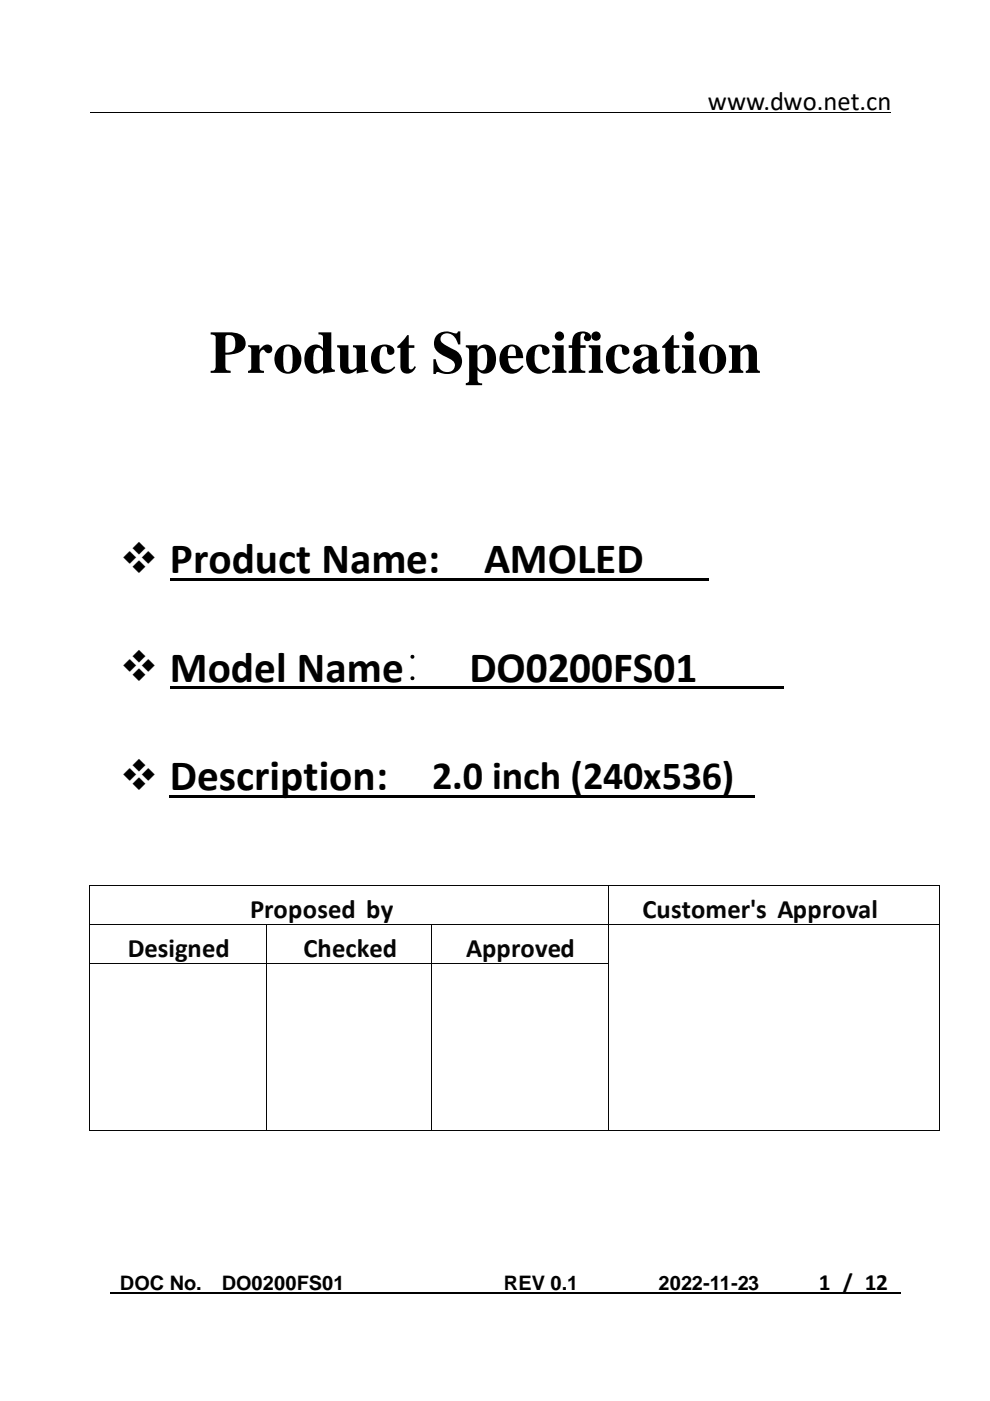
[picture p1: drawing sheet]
<svg xmlns="http://www.w3.org/2000/svg" width="210mm" height="297mm" viewBox="0 0 210 297" stroke-linecap="round" stroke-linejoin="round" font-family="sans-serif">
<defs><g id="words">
<text font-size="12.7" x="44.5" y="79.1">Product Specification</text>
<g font-size="9.2">
<text x="25.4" y="121.4">❖ Product Name:</text>
<text x="102.7" y="121.6">AMOLED</text>
<text x="25.4" y="144.4">❖ Model Name： DO0200FS01</text>
<text x="25.4" y="167.4">❖ Description:</text>
</g>
<text font-size="8.5" x="91.6" y="167.3">2.0 inch (240x536)</text>
<text font-size="5.6" x="150.1" y="23.3">www.dwo.net.cn</text>
<g font-size="5.6" fill="#040505">
<text x="53.1" y="194.7">Proposed by</text>
<text x="136.3" y="194.7">Customer's Approval</text>
<text x="27.1" y="202.9">Designed</text>
<text x="64.4" y="202.9">Checked</text>
<text x="98.8" y="202.9">Approved</text>
</g>
<text font-size="4.9" x="173.7" y="273.5">1 / 12</text>
<g font-size="4.2">
<text x="25.4" y="273.5">DOC No.</text>
<text x="47" y="273.5">DO0200FS01</text>
<text x="106.9" y="273.5">REV 0.1</text>
<text x="139.7" y="273.5">2022-11-23</text>
</g>
</g></defs>
<path d="M19.1 23.8h169.8" fill="none" stroke="#000" stroke-width=".21"/>
<path d="M23.3 274.1h167.8" fill="none" stroke="#000" stroke-width=".42"/>
<g fill="#000">
<path d="M36 122.5h114.2v.6h-114.2z" fill-rule="evenodd"/>
<path d="M36 145.6h130.2v.5h-130.2z" fill-rule="evenodd"/>
<path d="M36 168.6h124.1v.5h-124.1z" fill-rule="evenodd"/>
</g>
<g fill="#040505">
<path d="M18.9 187.8l.2 .1z" fill-rule="evenodd"/>
<path d="M18.9 187.8l.2 .1z" fill-rule="evenodd"/>
</g>
<path d="M19.1 187.8h110" fill="none" stroke="#040505" stroke-width=".21"/>
<path d="M129.1 187.8l.1 .1z" fill-rule="evenodd" fill="#040505"/>
<path d="M129.2 187.8h69.9" fill="none" stroke="#040505" stroke-width=".21"/>
<g fill="#040505">
<path d="M199.1 187.8l.1 .1z" fill-rule="evenodd"/>
<path d="M199.1 187.8l.1 .1z" fill-rule="evenodd"/>
</g>
<path d="M19 187.9v8.1M129.1 187.9v8.1M199.2 187.9v8.1" fill="none" stroke="#040505" stroke-width=".21"/>
<path d="M18.9 196l.2 .1z" fill-rule="evenodd" fill="#040505"/>
<path d="M19.1 196h37.4" fill="none" stroke="#040505" stroke-width=".21"/>
<path d="M56.5 196l.1 .1z" fill-rule="evenodd" fill="#040505"/>
<path d="M56.6 196h34.9" fill="none" stroke="#040505" stroke-width=".21"/>
<path d="M91.5 196l.1 .1z" fill-rule="evenodd" fill="#040505"/>
<path d="M91.6 196h37.5" fill="none" stroke="#040505" stroke-width=".21"/>
<path d="M129.1 196l.1 .1z" fill-rule="evenodd" fill="#040505"/>
<path d="M129.2 196h69.9" fill="none" stroke="#040505" stroke-width=".21"/>
<path d="M199.1 196l.1 .1z" fill-rule="evenodd" fill="#040505"/>
<path d="M19 196.1v8M56.6 196.1v8M91.6 196.1v8M129.1 196.1v8M199.2 196.1v8" fill="none" stroke="#040505" stroke-width=".21"/>
<path d="M18.9 204.1l.2 .2z" fill-rule="evenodd" fill="#040505"/>
<path d="M19.1 204.2h37.4" fill="none" stroke="#040505" stroke-width=".21"/>
<path d="M56.5 204.1l.1 .2z" fill-rule="evenodd" fill="#040505"/>
<path d="M56.6 204.2h34.9" fill="none" stroke="#040505" stroke-width=".21"/>
<path d="M91.5 204.1l.1 .2z" fill-rule="evenodd" fill="#040505"/>
<path d="M91.6 204.2h37.5" fill="none" stroke="#040505" stroke-width=".21"/>
<g fill="#040505">
<path d="M129.1 204.1l.1 .2z" fill-rule="evenodd"/>
<path d="M199.1 204.1l.1 .2z" fill-rule="evenodd"/>
</g>
<path d="M19 204.3v35.3" fill="none" stroke="#040505" stroke-width=".21"/>
<g fill="#040505">
<path d="M18.9 239.6l.2 .1z" fill-rule="evenodd"/>
<path d="M18.9 239.6l.2 .1z" fill-rule="evenodd"/>
</g>
<path d="M56.6 204.3v35.3M19.1 239.7h37.4" fill="none" stroke="#040505" stroke-width=".21"/>
<path d="M56.5 239.6l.1 .1z" fill-rule="evenodd" fill="#040505"/>
<path d="M91.6 204.3v35.3M56.6 239.7h34.9" fill="none" stroke="#040505" stroke-width=".21"/>
<path d="M91.5 239.6l.1 .1z" fill-rule="evenodd" fill="#040505"/>
<path d="M129.1 204.3v35.3M91.6 239.7h37.5" fill="none" stroke="#040505" stroke-width=".21"/>
<path d="M129.1 239.6l.1 .1z" fill-rule="evenodd" fill="#040505"/>
<path d="M199.2 204.3v35.3M129.2 239.7h69.9" fill="none" stroke="#040505" stroke-width=".21"/>
<g fill="#040505">
<path d="M199.1 239.6l.1 .1z" fill-rule="evenodd"/>
<path d="M199.1 239.6l.1 .1z" fill-rule="evenodd"/>
</g>
<use href="#words"/>
</svg>
